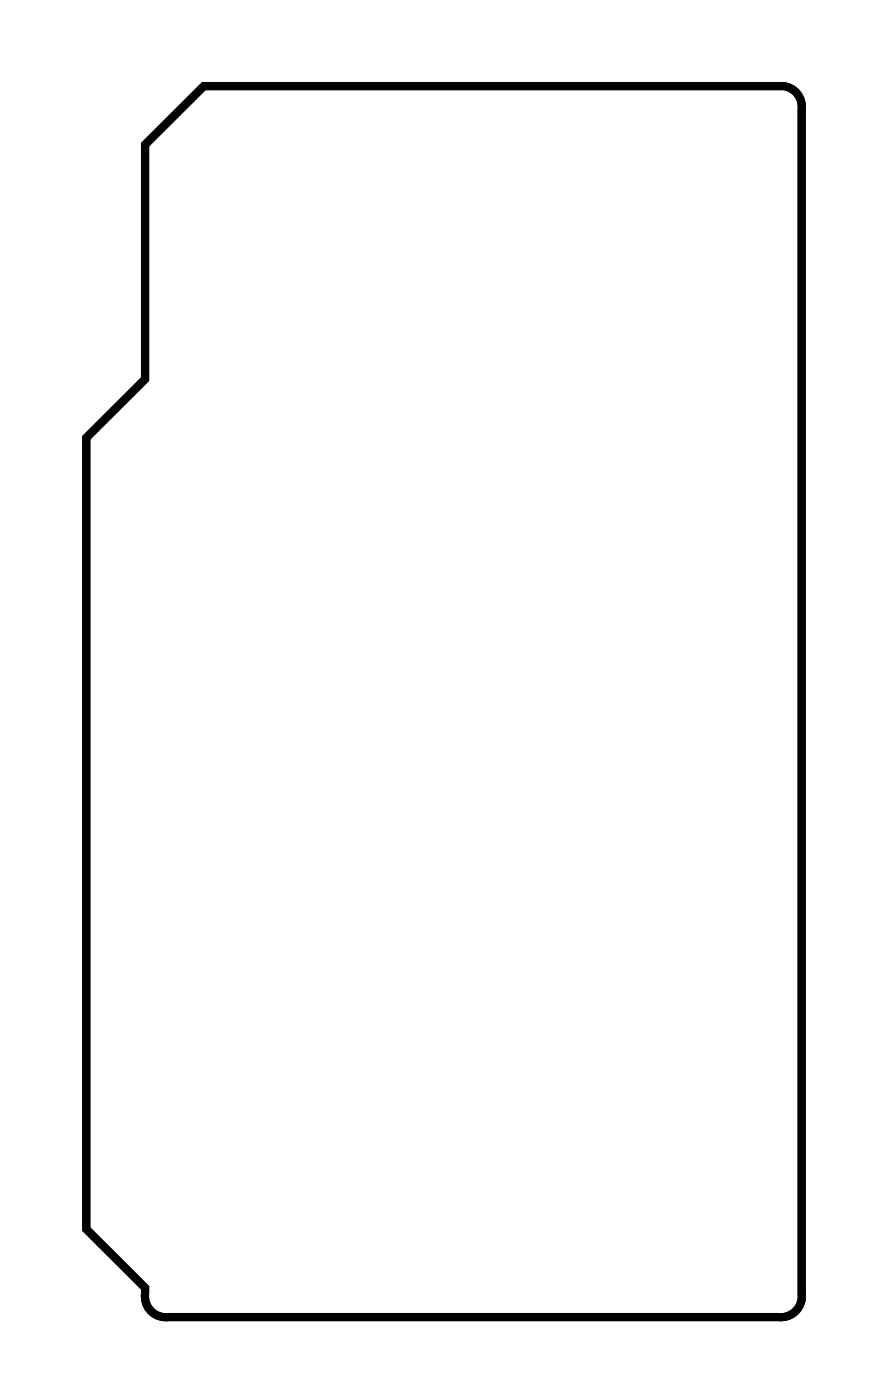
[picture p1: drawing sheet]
<svg xmlns="http://www.w3.org/2000/svg" width="38mm" height="60mm" viewBox="0 0 38 60" stroke-linecap="round" stroke-linejoin="round" font-family="sans-serif">
<path d="M6.2 6.2l2.6-2.5h24.7a.9 .9 0 0 1 1 1v51.1a.9 .9 0 0 1-1 1h-26.3a.96 .96 0 0 1-1-1.3l-2.5-2.5v-34.1l2.5-2.6z" fill="none" stroke="#000" stroke-width=".35"/>
<path d="M6.2 6.2l2.6-2.5h24.7a.9 .9 0 0 1 1 1v51.1a.9 .9 0 0 1-1 1h-26.3a.96 .96 0 0 1-1-1.3l-2.5-2.5v-34.1l2.5-2.6z" fill="none" stroke="#000" stroke-width=".04"/>
<circle cx="11.3" cy="6.1" r=".74" fill="#fff"/>
<circle cx="11.3" cy="6.1" r=".74" fill="none" stroke="#fff" stroke-width=".76" stroke-linecap="butt"/>
<circle cx="11.3" cy="8.7" r=".74" fill="#fff"/>
<circle cx="11.3" cy="8.7" r=".74" fill="none" stroke="#fff" stroke-width=".76" stroke-linecap="butt"/>
<circle cx="11.3" cy="11.2" r=".74" fill="#fff"/>
<circle cx="11.3" cy="11.2" r=".74" fill="none" stroke="#fff" stroke-width=".76" stroke-linecap="butt"/>
<circle cx="11.3" cy="13.7" r=".74" fill="#fff"/>
<circle cx="11.3" cy="13.7" r=".74" fill="none" stroke="#fff" stroke-width=".76" stroke-linecap="butt"/>
<circle cx="11.3" cy="16.3" r=".74" fill="#fff"/>
<circle cx="11.3" cy="16.3" r=".74" fill="none" stroke="#fff" stroke-width=".76" stroke-linecap="butt"/>
<circle cx="21.5" cy="34.1" r=".35" fill="#fff"/>
<circle cx="21.5" cy="34.1" r=".35" fill="none" stroke="#fff" stroke-width=".55"/>
<circle cx="16.4" cy="18.8" r=".35" fill="#fff"/>
<circle cx="16.4" cy="18.8" r=".35" fill="none" stroke="#fff" stroke-width=".55"/>
<circle cx="29.1" cy="36.6" r=".35" fill="#fff"/>
<circle cx="29.1" cy="36.6" r=".35" fill="none" stroke="#fff" stroke-width=".55"/>
<circle cx="29.1" cy="34.1" r=".35" fill="#fff"/>
<circle cx="29.1" cy="34.1" r=".35" fill="none" stroke="#fff" stroke-width=".55"/>
<circle cx="31.7" cy="44.2" r=".74" fill="#fff"/>
<circle cx="31.7" cy="44.2" r=".74" fill="none" stroke="#fff" stroke-width=".76" stroke-linecap="butt"/>
<circle cx="29.1" cy="44.2" r=".74" fill="#fff"/>
<circle cx="29.1" cy="44.2" r=".74" fill="none" stroke="#fff" stroke-width=".76" stroke-linecap="butt"/>
<circle cx="26.6" cy="44.2" r=".74" fill="#fff"/>
<circle cx="26.6" cy="44.2" r=".74" fill="none" stroke="#fff" stroke-width=".76" stroke-linecap="butt"/>
<circle cx="24" cy="44.2" r=".74" fill="#fff"/>
<circle cx="24" cy="44.2" r=".74" fill="none" stroke="#fff" stroke-width=".76" stroke-linecap="butt"/>
<path d="M15.7 41h1.4v1.4h-1.4z" fill="#fff"/>
<path d="M15.7 41h1.4v1.4h-1.4z" fill="none" stroke="#fff" stroke-width=".76" stroke-linecap="butt"/>
<circle cx="16.4" cy="41.7" r=".7" fill="#fff"/>
<circle cx="16.4" cy="41.7" r=".7" fill="none" stroke="#fff" stroke-width=".76" stroke-linecap="butt"/>
<circle cx="19" cy="41.7" r=".7" fill="#fff"/>
<circle cx="19" cy="41.7" r=".7" fill="none" stroke="#fff" stroke-width=".76" stroke-linecap="butt"/>
<circle cx="31.7" cy="6.1" r=".74" fill="#fff"/>
<circle cx="31.7" cy="6.1" r=".74" fill="none" stroke="#fff" stroke-width=".76" stroke-linecap="butt"/>
<circle cx="29.1" cy="6.1" r=".74" fill="#fff"/>
<circle cx="29.1" cy="6.1" r=".74" fill="none" stroke="#fff" stroke-width=".76" stroke-linecap="butt"/>
<circle cx="26.6" cy="6.1" r=".74" fill="#fff"/>
<circle cx="26.6" cy="6.1" r=".74" fill="none" stroke="#fff" stroke-width=".76" stroke-linecap="butt"/>
<circle cx="24" cy="6.1" r=".74" fill="#fff"/>
<circle cx="24" cy="6.1" r=".74" fill="none" stroke="#fff" stroke-width=".76" stroke-linecap="butt"/>
<circle cx="21.5" cy="6.1" r=".74" fill="#fff"/>
<circle cx="21.5" cy="6.1" r=".74" fill="none" stroke="#fff" stroke-width=".76" stroke-linecap="butt"/>
<circle cx="19" cy="6.1" r=".74" fill="#fff"/>
<circle cx="19" cy="6.1" r=".74" fill="none" stroke="#fff" stroke-width=".76" stroke-linecap="butt"/>
<circle cx="13.9" cy="54.4" r=".74" fill="#fff"/>
<circle cx="13.9" cy="54.4" r=".74" fill="none" stroke="#fff" stroke-width=".76" stroke-linecap="butt"/>
<circle cx="16.4" cy="54.4" r=".74" fill="#fff"/>
<circle cx="16.4" cy="54.4" r=".74" fill="none" stroke="#fff" stroke-width=".76" stroke-linecap="butt"/>
<circle cx="19" cy="54.4" r=".74" fill="#fff"/>
<circle cx="19" cy="54.4" r=".74" fill="none" stroke="#fff" stroke-width=".76" stroke-linecap="butt"/>
<circle cx="21.5" cy="54.4" r=".74" fill="#fff"/>
<circle cx="21.5" cy="54.4" r=".74" fill="none" stroke="#fff" stroke-width=".76" stroke-linecap="butt"/>
<circle cx="24" cy="54.4" r=".74" fill="#fff"/>
<circle cx="24" cy="54.4" r=".74" fill="none" stroke="#fff" stroke-width=".76" stroke-linecap="butt"/>
<circle cx="26.6" cy="54.4" r=".74" fill="#fff"/>
<circle cx="26.6" cy="54.4" r=".74" fill="none" stroke="#fff" stroke-width=".76" stroke-linecap="butt"/>
<circle cx="29.1" cy="54.4" r=".74" fill="#fff"/>
<circle cx="29.1" cy="54.4" r=".74" fill="none" stroke="#fff" stroke-width=".76" stroke-linecap="butt"/>
<circle cx="31.7" cy="54.4" r=".74" fill="#fff"/>
<circle cx="31.7" cy="54.4" r=".74" fill="none" stroke="#fff" stroke-width=".76" stroke-linecap="butt"/>
<circle cx="13.9" cy="29" r="1.52" fill="#fff"/>
<circle cx="13.9" cy="29" r="1.52" fill="none" stroke="#fff" stroke-width=".76" stroke-linecap="butt"/>
<circle cx="7.8" cy="29" r="1.52" fill="#fff"/>
<circle cx="7.8" cy="29" r="1.52" fill="none" stroke="#fff" stroke-width=".76" stroke-linecap="butt"/>
<circle cx="10.8" cy="24.2" r="1.52" fill="#fff"/>
<circle cx="10.8" cy="24.2" r="1.52" fill="none" stroke="#fff" stroke-width=".76" stroke-linecap="butt"/>
<circle cx="31.7" cy="21.4" r=".7" fill="#fff"/>
<circle cx="31.7" cy="21.4" r=".7" fill="none" stroke="#fff" stroke-width=".53"/>
<circle cx="31.7" cy="23.9" r=".7" fill="#fff"/>
<circle cx="31.7" cy="23.9" r=".7" fill="none" stroke="#fff" stroke-width=".53"/>
<circle cx="31.7" cy="26.4" r=".7" fill="#fff"/>
<circle cx="31.7" cy="26.4" r=".7" fill="none" stroke="#fff" stroke-width=".53"/>
<circle cx="31.7" cy="29" r=".7" fill="#fff"/>
<circle cx="31.7" cy="29" r=".7" fill="none" stroke="#fff" stroke-width=".53"/>
<circle cx="31.7" cy="31.5" r=".7" fill="#fff"/>
<circle cx="31.7" cy="31.5" r=".7" fill="none" stroke="#fff" stroke-width=".53"/>
<circle cx="31.7" cy="34.1" r=".7" fill="#fff"/>
<circle cx="31.7" cy="34.1" r=".7" fill="none" stroke="#fff" stroke-width=".53"/>
<circle cx="31.7" cy="36.6" r=".7" fill="#fff"/>
<circle cx="31.7" cy="36.6" r=".7" fill="none" stroke="#fff" stroke-width=".53"/>
<path d="M18 35.9h1.4v1.4h-1.4z" fill="#fff"/>
<path d="M18 35.9h1.4v1.4h-1.4z" fill="none" stroke="#fff" stroke-width=".76" stroke-linecap="butt"/>
<circle cx="18.7" cy="36.6" r=".7" fill="#fff"/>
<circle cx="18.7" cy="36.6" r=".7" fill="none" stroke="#fff" stroke-width=".53"/>
<circle cx="31.7" cy="18.8" r=".7" fill="#fff"/>
<circle cx="31.7" cy="18.8" r=".7" fill="none" stroke="#fff" stroke-width=".53"/>
<circle cx="18.7" cy="23.9" r=".7" fill="#fff"/>
<circle cx="18.7" cy="23.9" r=".7" fill="none" stroke="#fff" stroke-width=".53"/>
<circle cx="18.7" cy="26.4" r=".7" fill="#fff"/>
<circle cx="18.7" cy="26.4" r=".7" fill="none" stroke="#fff" stroke-width=".53"/>
<circle cx="18.7" cy="29" r=".7" fill="#fff"/>
<circle cx="18.7" cy="29" r=".7" fill="none" stroke="#fff" stroke-width=".53"/>
<circle cx="18.7" cy="31.5" r=".7" fill="#fff"/>
<circle cx="18.7" cy="31.5" r=".7" fill="none" stroke="#fff" stroke-width=".53"/>
<circle cx="18.7" cy="34.1" r=".7" fill="#fff"/>
<circle cx="18.7" cy="34.1" r=".7" fill="none" stroke="#fff" stroke-width=".53"/>
<circle cx="18.7" cy="18.8" r=".7" fill="#fff"/>
<circle cx="18.7" cy="18.8" r=".7" fill="none" stroke="#fff" stroke-width=".53"/>
<circle cx="18.7" cy="21.4" r=".7" fill="#fff"/>
<circle cx="18.7" cy="21.4" r=".7" fill="none" stroke="#fff" stroke-width=".53"/>
<path d="M18 20.7h1.4v1.4h-1.4z" fill="#fff"/>
<path d="M18 20.7h1.4v1.4h-1.4z" fill="none" stroke="#fff" stroke-width=".76" stroke-linecap="butt"/>
<circle cx="11.3" cy="36.6" r=".74" fill="#fff"/>
<circle cx="11.3" cy="36.6" r=".74" fill="none" stroke="#fff" stroke-width=".76" stroke-linecap="butt"/>
<circle cx="11.3" cy="39.1" r=".74" fill="#fff"/>
<circle cx="11.3" cy="39.1" r=".74" fill="none" stroke="#fff" stroke-width=".76" stroke-linecap="butt"/>
<circle cx="11.3" cy="41.7" r=".74" fill="#fff"/>
<circle cx="11.3" cy="41.7" r=".74" fill="none" stroke="#fff" stroke-width=".76" stroke-linecap="butt"/>
<circle cx="11.3" cy="44.2" r=".74" fill="#fff"/>
<circle cx="11.3" cy="44.2" r=".74" fill="none" stroke="#fff" stroke-width=".76" stroke-linecap="butt"/>
<circle cx="11.3" cy="46.8" r=".74" fill="#fff"/>
<circle cx="11.3" cy="46.8" r=".74" fill="none" stroke="#fff" stroke-width=".76" stroke-linecap="butt"/>
<circle cx="11.3" cy="49.3" r=".74" fill="#fff"/>
<circle cx="11.3" cy="49.3" r=".74" fill="none" stroke="#fff" stroke-width=".76" stroke-linecap="butt"/>
</svg>
